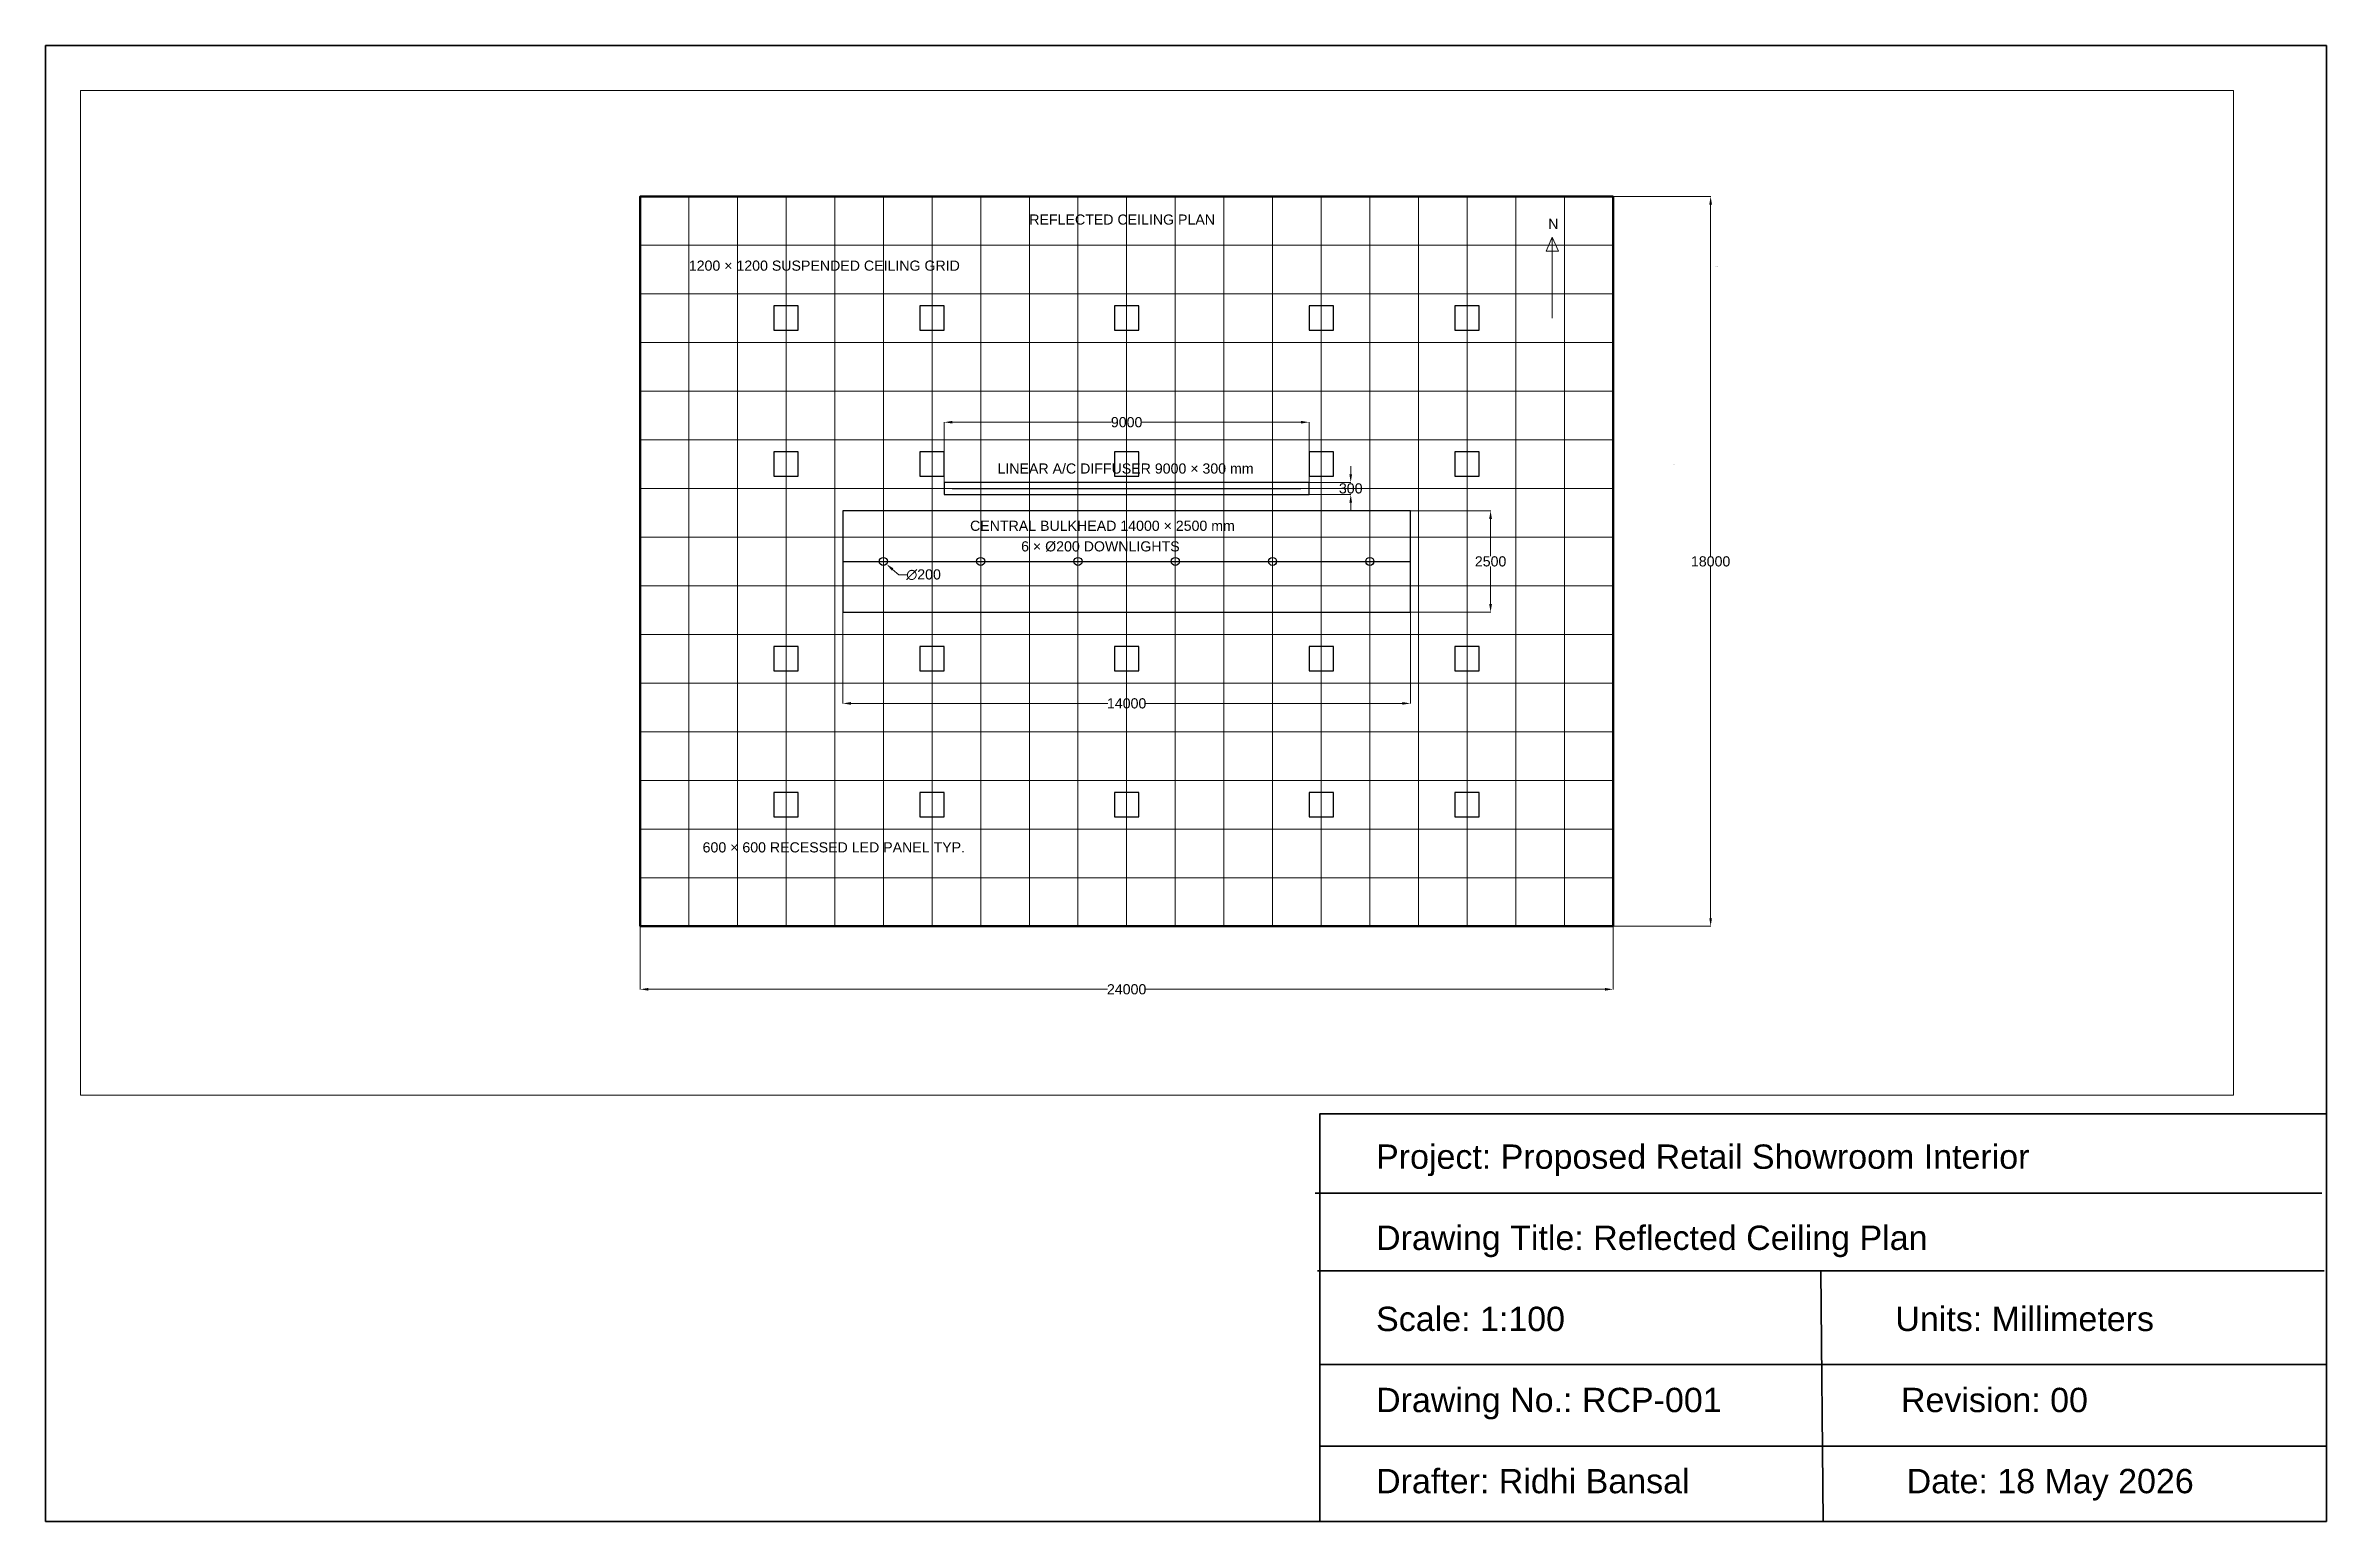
# Paper-space layout 'Layout1' of a CAD drawing. Header units: millimetres. Extents: x 11 to 574, y 13 to 377.
# The model-space entities are those that its viewports show. They can reach past a viewport. Long polylines and large blocks are cut down to what shows.
import ezdxf

# ---------------------------------------------------------------- set-up
doc = ezdxf.new("R2010")
doc.units = ezdxf.units.MM
doc.header["$LTSCALE"] = 25.4
doc.linetypes.add('AM_ISO02W050', pattern=[7.5, 6, -1.5])
doc.linetypes.add('AM_ISO02W050x2', pattern=[3.75, 3, -0.75])
for name, color, linetype, lineweight in [('A-ANNO-DIMS', 7, 'Continuous', 18), ('A-ANNO-TEXT', 7, 'Continuous', 18), ('A-CEIL-BNDY', 7, 'Continuous', 50), ('A-CEIL-BULK', 7, 'Continuous', 30), ('A-CEIL-DL', 7, 'Continuous', 25), ('A-CEIL-FIXT', 7, 'Continuous', 25), ('A-CEIL-GRID', 7, 'Continuous', 13), ('A-MECH-DIFF', 7, 'Continuous', 25), ('A-SHEET', 7, 'Continuous', 35)]:
    doc.layers.add(name, color=color, linetype=linetype, lineweight=lineweight)
doc.layers.add('AM_VIEWS', color=1, linetype='Continuous', lineweight=15, plot=False)
doc.styles.get("Standard").update_dxf_attribs({"font": 'arial.ttf', "height": 250})
doc.styles.add('style1', font='arial.ttf', dxfattribs={"height": 6})
doc.dimstyles.new('Copy of AM_ANSI', dxfattribs={"dimtxt": 250, "dimasz": 200, "dimexe": 2.54, "dimexo": 1.27, "dimgap": 1.524, "dimtad": 0, "dimtih": 1, "dimtoh": 1, "dimdec": 0, "dimzin": 7, "dimdsep": 46, "dimtxsty": 'Standard', "dimcen": 0, "dimclrd": 256, "dimclre": 256, "dimclrt": 7, "dimadec": 0, "dimazin": 2, "dimtp": 2.54, "dimtm": 2.54, "dimtfac": 0.71, "dimtdec": 0, "dimtofl": 0, "dimtmove": 0, "dimatfit": 3, "dimfxl": 25.4, "dimtolj": 1, "dimtzin": 7, "dimlwd": -1, "dimlwe": -1, "dimarcsym": 1})

# ---------------------------------------------------------------- blocks, each defined once
blk = doc.blocks.new('*D4')
at = {"layer": 'A-ANNO-DIMS', "linetype": 'ByBlock', "transparency": 16777216}
for p, q in [((0, -1), (0, -1556)), ((24000, -1), (24000, -1556)), ((200, -1554), (11526, -1554)), ((23800, -1554), (12474, -1554))]:
    blk.add_line(p, q, dxfattribs=at)
at = {"layer": 'A-ANNO-DIMS', "transparency": 16777216}
for points in [[(200, -1520), (200, -1587), (0, -1554)], [(23800, -1520), (23800, -1587), (24000, -1554)]]:
    blk.add_solid(points, dxfattribs=at)
at = {"layer": 'Defpoints', "color": 0, "transparency": 16777216}
for p in [(0, 0), (24000, 0), (24000, -1554)]:
    blk.add_point(p, dxfattribs=at)
at = {"layer": 'A-ANNO-DIMS', "color": 7, "transparency": 16777216, "insert": (12000, -1554), "char_height": 250, "attachment_point": 5}
blk.add_mtext('\\A1;24000', dxfattribs=at)
blk = doc.blocks.new('*D5')
at = {"layer": 'A-ANNO-DIMS', "linetype": 'ByBlock', "transparency": 16777216}
for p, q in [((24001, 18000), (26409, 18000)), ((26406, 17800), (26406, 9129)), ((26406, 200), (26406, 8871)), ((24001, 0), (26409, 0))]:
    blk.add_line(p, q, dxfattribs=at)
at = {"layer": 'A-ANNO-DIMS', "transparency": 16777216}
for points in [[(26373, 17800), (26439, 17800), (26406, 18000)], [(26373, 200), (26439, 200), (26406, 0)]]:
    blk.add_solid(points, dxfattribs=at)
at = {"layer": 'Defpoints', "color": 0, "transparency": 16777216}
for p in [(24000, 18000), (26406, 18000), (24000, 0)]:
    blk.add_point(p, dxfattribs=at)
at = {"layer": 'A-ANNO-DIMS', "color": 7, "transparency": 16777216, "insert": (26406, 9000), "char_height": 250, "attachment_point": 5}
blk.add_mtext('\\A1;18000', dxfattribs=at)
blk = doc.blocks.new('*D6')
at = {"layer": 'A-ANNO-DIMS', "linetype": 'ByBlock', "transparency": 16777216}
for p, q in [((5000, 8399), (5000, 5496)), ((19000, 8399), (19000, 5496)), ((5200, 5498), (11540, 5498)), ((18800, 5498), (12460, 5498))]:
    blk.add_line(p, q, dxfattribs=at)
at = {"layer": 'A-ANNO-DIMS', "transparency": 16777216}
for points in [[(5200, 5532), (5200, 5465), (5000, 5498)], [(18800, 5532), (18800, 5465), (19000, 5498)]]:
    blk.add_solid(points, dxfattribs=at)
at = {"layer": 'Defpoints', "color": 0, "transparency": 16777216}
for p in [(5000, 8400), (19000, 8400), (19000, 5498)]:
    blk.add_point(p, dxfattribs=at)
at = {"layer": 'A-ANNO-DIMS', "color": 7, "transparency": 16777216, "insert": (12000, 5498), "char_height": 250, "attachment_point": 5}
blk.add_mtext('\\A1;14000', dxfattribs=at)
blk = doc.blocks.new('*D7')
at = {"layer": 'A-ANNO-DIMS', "linetype": 'ByBlock', "transparency": 16777216}
for p, q in [((19001, 10250), (20980, 10250)), ((20978, 10050), (20978, 9129)), ((20978, 7950), (20978, 8871)), ((19001, 7750), (20980, 7750))]:
    blk.add_line(p, q, dxfattribs=at)
at = {"layer": 'A-ANNO-DIMS', "transparency": 16777216}
for points in [[(20944, 10050), (21011, 10050), (20978, 10250)], [(20944, 7950), (21011, 7950), (20978, 7750)]]:
    blk.add_solid(points, dxfattribs=at)
at = {"layer": 'Defpoints', "color": 0, "transparency": 16777216}
for p in [(19000, 10250), (20978, 10250), (19000, 7750)]:
    blk.add_point(p, dxfattribs=at)
at = {"layer": 'A-ANNO-DIMS', "color": 7, "transparency": 16777216, "insert": (20978, 9000), "char_height": 250, "attachment_point": 5}
blk.add_mtext('\\A1;2500', dxfattribs=at)
blk = doc.blocks.new('*D8')
at = {"layer": 'A-ANNO-DIMS', "linetype": 'ByBlock', "transparency": 16777216}
for p, q in [((7500, 10801), (7500, 12436)), ((7700, 12433), (11626, 12433)), ((16300, 12433), (12374, 12433)), ((16500, 10801), (16500, 12436))]:
    blk.add_line(p, q, dxfattribs=at)
at = {"layer": 'A-ANNO-DIMS', "transparency": 16777216}
for points in [[(7700, 12466), (7700, 12400), (7500, 12433)], [(16300, 12466), (16300, 12400), (16500, 12433)]]:
    blk.add_solid(points, dxfattribs=at)
at = {"layer": 'Defpoints', "color": 0, "transparency": 16777216}
for p in [(16500, 12433), (7500, 10800), (16500, 10800)]:
    blk.add_point(p, dxfattribs=at)
at = {"layer": 'A-ANNO-DIMS', "color": 7, "transparency": 16777216, "insert": (12000, 12433), "char_height": 250, "attachment_point": 5}
blk.add_mtext('\\A1;9000', dxfattribs=at)
blk = doc.blocks.new('*D9')
at = {"layer": 'A-ANNO-DIMS', "linetype": 'ByBlock', "transparency": 16777216}
for p, q in [((17528, 11150), (17528, 11350)), ((16301, 10950), (17531, 10950)), ((16301, 10650), (17531, 10650)), ((17528, 10450), (17528, 10250))]:
    blk.add_line(p, q, dxfattribs=at)
at = {"layer": 'A-ANNO-DIMS', "transparency": 16777216}
for points in [[(17495, 11150), (17561, 11150), (17528, 10950)], [(17495, 10450), (17561, 10450), (17528, 10650)]]:
    blk.add_solid(points, dxfattribs=at)
at = {"layer": 'Defpoints', "color": 0, "transparency": 16777216}
for p in [(16300, 10950), (17528, 10950), (16300, 10650)]:
    blk.add_point(p, dxfattribs=at)
at = {"layer": 'A-ANNO-DIMS', "color": 7, "transparency": 16777216, "insert": (17528, 10800), "char_height": 250, "attachment_point": 5}
blk.add_mtext('\\A1;300', dxfattribs=at)
blk = doc.blocks.new('*D10')
at = {"layer": 'A-ANNO-DIMS', "linetype": 'ByBlock', "transparency": 16777216}
for p, q in [((6377, 8672), (6226, 8803)), ((6577, 8672), (6377, 8672))]:
    blk.add_line(p, q, dxfattribs=at)
at = {"layer": 'A-ANNO-DIMS', "transparency": 16777216}
blk.add_solid([(6248, 8828), (6205, 8778), (6075, 8934)], dxfattribs=at)
at = {"layer": 'Defpoints', "color": 0, "transparency": 16777216}
for p in [(5925, 9066), (6075, 8934)]:
    blk.add_point(p, dxfattribs=at)
at = {"layer": 'A-ANNO-DIMS', "color": 7, "transparency": 16777216, "insert": (6991, 8672), "char_height": 250, "attachment_point": 5}
blk.add_mtext('\\A1;∅200', dxfattribs=at)

msp = doc.modelspace()

# ---------------------------------------------------------------- linework, layer by layer
at = {"layer": 'A-ANNO-TEXT'}
msp.add_line((22500, 15000), (22500, 17000), dxfattribs=at)
msp.add_lwpolyline([(22500, 17000), (22350, 16650), (22650, 16650)], close=True, dxfattribs=at)
at = {"layer": 'A-CEIL-BNDY'}
msp.add_lwpolyline([(0, 0), (24000, 0), (24000, 18000), (0, 18000)], close=True, dxfattribs=at)
at = {"layer": 'A-CEIL-BULK', "linetype": 'AM_ISO02W050x2'}
msp.add_line((5000, 9000), (19000, 9000), dxfattribs=at)
at = {"layer": 'A-CEIL-BULK'}
msp.add_lwpolyline([(5000, 7750), (19000, 7750), (19000, 10250), (5000, 10250)], close=True, dxfattribs=at)
at = {"layer": 'A-CEIL-DL'}
for centre in [(6000, 9000), (8400, 9000), (10800, 9000), (13200, 9000), (15600, 9000), (18000, 9000)]:
    msp.add_circle(centre, 100, dxfattribs=at)
at = {"layer": 'A-CEIL-FIXT'}
for points in [[(3300, 14700), (3900, 14700), (3900, 15300), (3300, 15300)], [(6900, 14700), (7500, 14700), (7500, 15300), (6900, 15300)], [(11700, 14700), (12300, 14700), (12300, 15300), (11700, 15300)], [(16500, 14700), (17100, 14700), (17100, 15300), (16500, 15300)], [(20100, 14700), (20700, 14700), (20700, 15300), (20100, 15300)], [(3300, 11100), (3900, 11100), (3900, 11700), (3300, 11700)], [(6900, 11100), (7500, 11100), (7500, 11700), (6900, 11700)], [(11700, 11100), (12300, 11100), (12300, 11700), (11700, 11700)], [(16500, 11100), (17100, 11100), (17100, 11700), (16500, 11700)], [(20100, 11100), (20700, 11100), (20700, 11700), (20100, 11700)], [(3300, 6300), (3900, 6300), (3900, 6900), (3300, 6900)], [(6900, 6300), (7500, 6300), (7500, 6900), (6900, 6900)], [(11700, 6300), (12300, 6300), (12300, 6900), (11700, 6900)], [(16500, 6300), (17100, 6300), (17100, 6900), (16500, 6900)], [(20100, 6300), (20700, 6300), (20700, 6900), (20100, 6900)], [(3300, 2700), (3900, 2700), (3900, 3300), (3300, 3300)], [(6900, 2700), (7500, 2700), (7500, 3300), (6900, 3300)], [(11700, 2700), (12300, 2700), (12300, 3300), (11700, 3300)], [(16500, 2700), (17100, 2700), (17100, 3300), (16500, 3300)], [(20100, 2700), (20700, 2700), (20700, 3300), (20100, 3300)]]:
    msp.add_lwpolyline(points, close=True, dxfattribs=at)
at = {"layer": 'A-CEIL-GRID'}
for p, q in [((0, 0), (0, 18000)), ((0, 18000), (24000, 18000)), ((1200, 0), (1200, 18000)), ((2400, 0), (2400, 18000)), ((3600, 0), (3600, 18000)), ((4800, 0), (4800, 18000)), ((6000, 0), (6000, 18000)), ((7200, 0), (7200, 18000)), ((8400, 0), (8400, 18000)), ((9600, 0), (9600, 18000)), ((10800, 0), (10800, 18000)), ((12000, 0), (12000, 18000)), ((13200, 0), (13200, 18000)), ((14400, 0), (14400, 18000)), ((15600, 0), (15600, 18000)), ((16800, 0), (16800, 18000)), ((18000, 0), (18000, 18000)), ((19200, 0), (19200, 18000)), ((20400, 0), (20400, 18000)), ((21600, 0), (21600, 18000)), ((22800, 0), (22800, 18000)), ((24000, 0), (24000, 18000)), ((0, 16800), (24000, 16800)), ((0, 15600), (24000, 15600)), ((0, 14400), (24000, 14400)), ((0, 13200), (24000, 13200)), ((0, 12000), (24000, 12000)), ((0, 10800), (24000, 10800)), ((0, 9600), (24000, 9600)), ((0, 8400), (24000, 8400)), ((0, 7200), (24000, 7200)), ((0, 6000), (24000, 6000)), ((0, 4800), (24000, 4800)), ((0, 3600), (24000, 3600)), ((0, 2400), (24000, 2400)), ((0, 1200), (24000, 1200)), ((0, 0), (24000, 0))]:
    msp.add_line(p, q, dxfattribs=at)
at = {"layer": 'A-MECH-DIFF', "linetype": 'AM_ISO02W050'}
msp.add_line((7700, 10800), (16300, 10800), dxfattribs=at)
at = {"layer": 'A-MECH-DIFF'}
msp.add_lwpolyline([(7500, 10650), (16500, 10650), (16500, 10950), (7500, 10950)], close=True, dxfattribs=at)

# ---------------------------------------------------------------- texts
at = {"layer": 'A-ANNO-TEXT'}
for s, p in [('REFLECTED CEILING PLAN', (9600, 17307.1)), ('N', (22400, 17200)), ('1200 × 1200 SUSPENDED CEILING GRID', (1200, 16170.3)), ('LINEAR A/C DIFFUSER 9000 × 300 mm', (8815, 11166.4)), ('CENTRAL BULKHEAD 14000 × 2500 mm', (8138, 9754.4)), ('6 × Ø200 DOWNLIGHTS', (9397.8, 9246.4)), ('600 × 600 RECESSED LED PANEL TYP.', (1540.6, 1822.8))]:
    msp.add_text(s, height=250, dxfattribs=at).set_placement(p)
at = {"layer": 'A-ANNO-TEXT', "char_height": 2.5, "attachment_point": 1}
for width, insert in [(9225.982, (1200, 16800)), (12213.886, (26518.8, 16267.9)), (9921.544, (25480, 11400.1)), (13171.163, (26859.4, 11072.6))]:
    msp.add_mtext_dynamic_manual_height_columns('1200 × 1200 SUSPENDED CEILING GRID', width=width, gutter_width=12.5, heights=[0], dxfattribs=dict(at, insert=insert))

# ---------------------------------------------------------------- dimensions: what is measured, and where the dimension line sits
at = {"layer": 'A-ANNO-DIMS'}
for base, p1, p2, picture, middle in [((26406, 18000), (24000, 0), (24000, 18000), '*D5', (26406, 9000)), ((17528.2, 10950), (16300, 10650), (16300, 10950), '*D9', (17528.2, 10800)), ((20977.6, 10250), (19000, 7750), (19000, 10250), '*D7', (20977.6, 9000))]:
    dim = msp.add_linear_dim(base=base, p1=p1, p2=p2, angle=90, dimstyle='Copy of AM_ANSI', dxfattribs=at)
    dim.commit()
    dim.dimension.update_dxf_attribs({"geometry": picture, "text_midpoint": middle})
for base, p1, p2, picture, middle in [((16500, 12433.1), (7500, 10800), (16500, 10800), '*D8', (12000, 12433.1)), ((19000, 5498.4), (5000, 8400), (19000, 8400), '*D6', (12000, 5498.4)), ((24000, -1553.7), (0, 0), (24000, 0), '*D4', (12000, -1553.7))]:
    dim = msp.add_linear_dim(base=base, p1=p1, p2=p2, dimstyle='Copy of AM_ANSI', dxfattribs=at)
    dim.commit()
    dim.dimension.update_dxf_attribs({"geometry": picture, "text_midpoint": middle})
dim = msp.add_diameter_dim_2p(p1=(5924.5, 9065.6), p2=(6075.5, 8934.4), dimstyle='Copy of AM_ANSI', dxfattribs=at)
dim.commit()
dim.dimension.update_dxf_attribs({"geometry": '*D10', "text_midpoint": (6990.7, 8672)})

psp = doc.layouts.get("Layout1")

# ---------------------------------------------------------------- linework, layer by layer
at = {"layer": 'A-SHEET'}
for p, q in [((324.54, 93.53), (572.86, 93.53)), ((325.12, 74.42), (573.44, 74.42)), ((449.28, 74.42), (449.86, 12.59)), ((325.7, 51.26), (574.02, 51.26)), ((325.7, 31.12), (574.02, 31.12))]:
    psp.add_line(p, q, dxfattribs=at)
for points in [[(11.4, 12.59), (574.02, 12.59), (574.02, 376.58), (11.4, 376.58)], [(574.02, 12.59), (325.7, 12.59), (325.7, 113.08), (574.02, 113.08)]]:
    psp.add_lwpolyline(points, close=True, dxfattribs=at)

# ---------------------------------------------------------------- texts
at = {"layer": 'A-SHEET', "insert": (339.6, 105.55), "char_height": 6, "attachment_point": 1, "style": 'style1'}
psp.add_mtext_dynamic_manual_height_columns('Project: Proposed Retail Showroom Interior\\P\\PDrawing Title: Reflected Ceiling Plan\\P\\PScale: 1:100                                   Units: Millimeters\\P\\PDrawing No.: RCP-001                   Revision: 00\\P\\PDrafter: Ridhi Bansal                       Date: 18 May 2026', width=230.0345, gutter_width=30, heights=[0], dxfattribs=at)

# ---------------------------------------------------------------- viewports
at = {"layer": 'AM_VIEWS'}
psp.add_viewport(center=(285.55, 241.62), size=(531.1, 247.8202), view_center_point=(12748.43, 8226.01), view_height=24782.019, dxfattribs=at)

doc.saveas('drawing.dxf')
